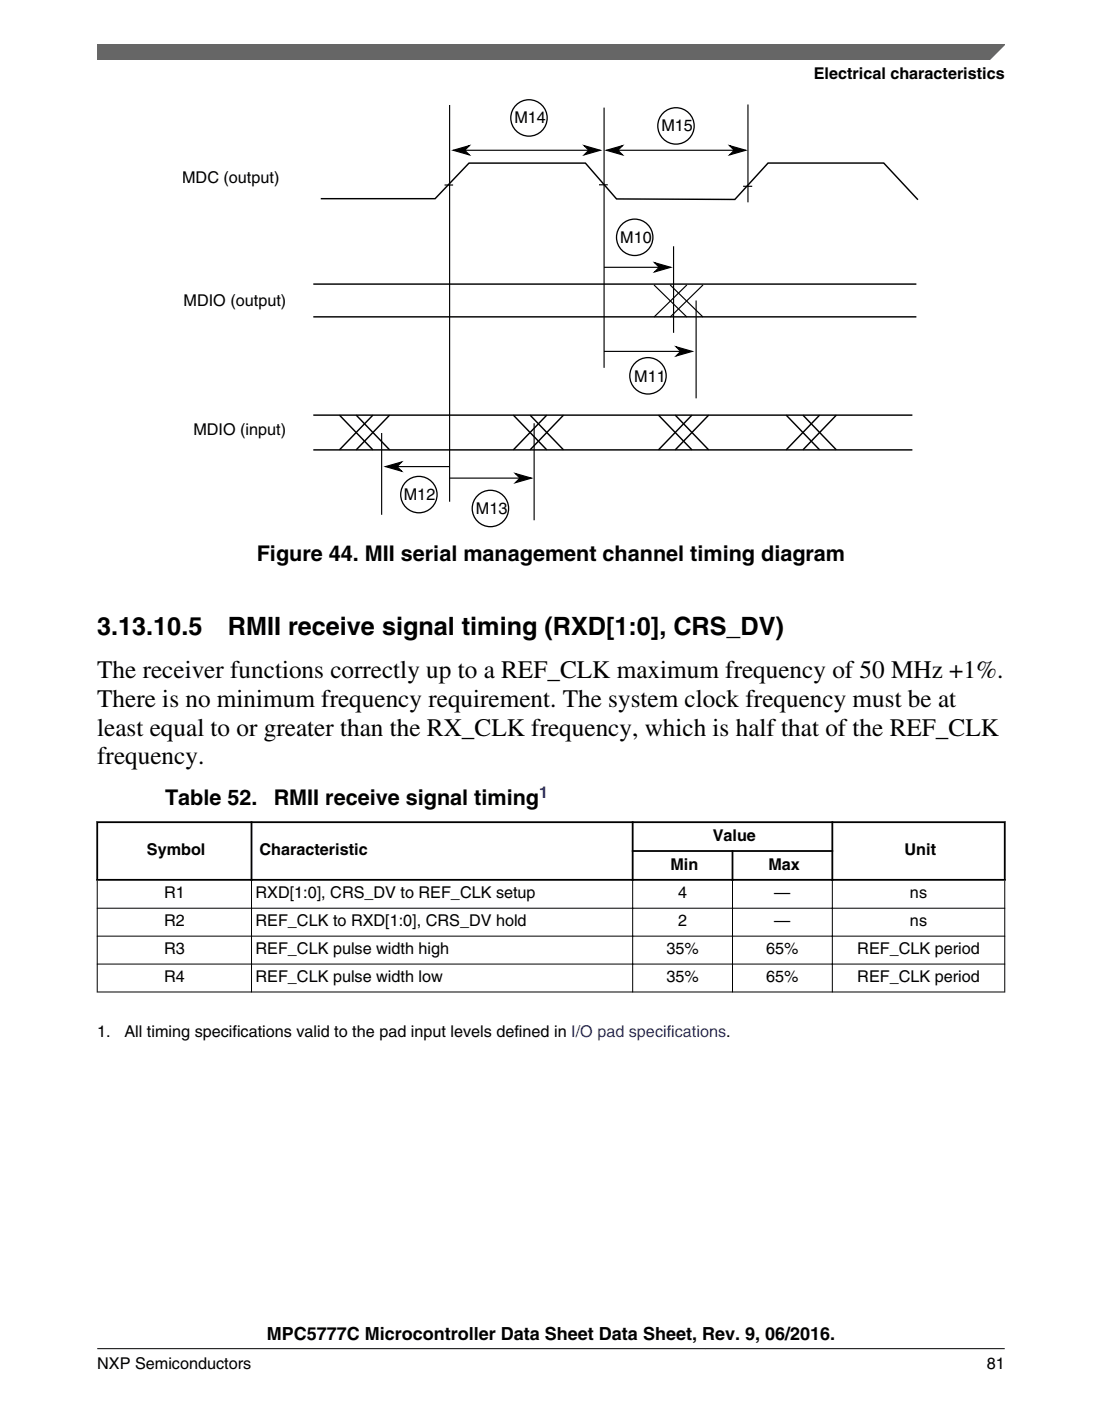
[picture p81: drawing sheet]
<svg xmlns="http://www.w3.org/2000/svg" width="216mm" height="274mm" viewBox="0 0 216 274" stroke-linecap="round" stroke-linejoin="round" font-family="sans-serif">
<defs><g id="words">
<g font-size="4.9">
<text x="19.1" y="124.2">3.13.10.5</text>
<text x="44.6" y="124.2">RMII receive signal timing (RXD[1:0], CRS_DV)</text>
<text x="19.1" y="132.7">The receiver functions correctly up to a REF_CLK maximum frequency of 50 MHz +1%.</text>
<text x="19.1" y="138.4">There is no minimum frequency requirement. The system clock frequency must be at</text>
<text x="19.1" y="144">least equal to or greater than the RX_CLK frequency, which is half that of the REF_CLK</text>
<text x="19.1" y="149.7">frequency.</text>
</g>
<g font-size="4.2">
<text x="50.3" y="109.9">Figure 44. MII serial management channel timing diagram</text>
<text x="32.3" y="157.7">Table 52.</text>
<text x="53.6" y="157.7">RMII receive signal timing</text>
</g>
<text font-size="3.5" x="52.3" y="262.3">MPC5777C Microcontroller Data Sheet Data Sheet, Rev. 9, 06/2016.</text>
<g font-size="3.2">
<text x="159.4" y="15.5">Electrical characteristics</text>
<text x="100.8" y="24.1">M14</text>
<text x="129.6" y="25.6">M15</text>
<text x="35.7" y="35.9">MDC (output)</text>
<text x="121.5" y="47.6">M10</text>
<text x="36" y="59.9">MDIO (output)</text>
<text x="124.3" y="74.7">M11</text>
<text x="37.9" y="85.2">MDIO (input)</text>
<text x="79.1" y="98">M12</text>
<text x="93.2" y="100.7">M13</text>
<text x="28.8" y="167.5">Symbol</text>
<text x="50.9" y="167.5">Characteristic</text>
<text x="139.6" y="164.6">Value</text>
<text x="177.2" y="167.5">Unit</text>
<text x="131.3" y="170.3">Min</text>
<text x="150.6" y="170.3">Max</text>
<text x="32.1" y="175.9">R1</text>
<text x="50.1" y="175.9">RXD[1:0], CRS_DV to REF_CLK setup</text>
<text x="132.8" y="175.9">4</text>
<text x="151.7" y="175.9">—</text>
<text x="178.3" y="175.9">ns</text>
<text x="32.1" y="181.4">R2</text>
<text x="50.1" y="181.4">REF_CLK to RXD[1:0], CRS_DV hold</text>
<text x="132.8" y="181.4">2</text>
<text x="151.7" y="181.4">—</text>
<text x="178.3" y="181.4">ns</text>
<text x="32.1" y="186.9">R3</text>
<text x="50.1" y="186.9">REF_CLK pulse width high</text>
<text x="130.6" y="186.9">35%</text>
<text x="150.1" y="186.9">65%</text>
<text x="168" y="186.9">REF_CLK period</text>
<text x="32.1" y="192.3">R4</text>
<text x="50.1" y="192.3">REF_CLK pulse width low</text>
<text x="130.6" y="192.3">35%</text>
<text x="150.1" y="192.3">65%</text>
<text x="168" y="192.3">REF_CLK period</text>
<text x="19" y="203.1">1.</text>
<text x="24.4" y="203.1">All timing specifications valid to the pad input levels defined in I/O pad specifications.</text>
<text x="19" y="268">NXP Semiconductors</text>
<text x="193.3" y="268">81</text>
</g>
<text font-size="3.2" fill="#00f" x="105.6" y="156.3">1</text>
</g></defs>
<circle cx="82.1" cy="96.8" r="3.6" fill="#fff" stroke="#000" stroke-width=".25"/>
<path d="M76 91.4h12" fill="none" stroke="#000" stroke-width=".23"/>
<path d="M75.5 91.4l3.2-.9-.9 .9 .9 .9z" fill-rule="evenodd" fill="#000" stroke="#000" stroke-width=".23"/>
<circle cx="96.1" cy="99.6" r="3.6" fill="#fff" stroke="#000" stroke-width=".25"/>
<path d="M88.1 93.6h15.6" fill="none" stroke="#000" stroke-width=".23"/>
<path d="M101 92.7l3.1 .9-3.1 .9 .9-.9z" fill-rule="evenodd" fill="#000" stroke="#000" stroke-width=".23"/>
<g fill="#fff" stroke="#000" stroke-width=".25">
<circle cx="127" cy="73.6" r="3.6"/>
<circle cx="103.6" cy="23.1" r="3.6"/>
</g>
<path d="M87.1 36.2h1.7M88.1 20.6v77.6M89.2 29.4h28M117.4 36.2h1.7M118.4 21.1v50.9M145.6 36.5h1.8M146.5 20.5v19.1M74.8 84.8v16M104.6 82.9v19" fill="none" stroke="#000" stroke-width=".23"/>
<g fill="#000" stroke="#000" stroke-width=".23">
<path d="M88.8 29.4l3.1-.9-.9 .9 .9 .9z" fill-rule="evenodd"/>
<path d="M114.4 28.5l3.2 .9-3.2 .9 .9-.9z" fill-rule="evenodd"/>
</g>
<path d="M62.8 38.9h22.4l6.7-7h22.8l6.1 7.1 23.2 .1 6.5-7.2h22.6l6.7 7.2M61.4 81.3h117.4" fill="none" stroke="#000" stroke-width=".28"/>
<circle cx="132.4" cy="24.7" r="3.6" fill="#fff" stroke="#000" stroke-width=".25"/>
<path d="M119.3 29.4h26.4M128.1 55.8l6.5 6.3M131.3 55.8l6.4 6.3M134.6 55.8l-6.5 6.3M137.7 55.8l-6.4 6.3" fill="none" stroke="#000" stroke-width=".23"/>
<g fill="#000" stroke="#000" stroke-width=".23">
<path d="M118.8 29.4l3.2-.9-.9 .9 .9 .9z" fill-rule="evenodd"/>
<path d="M142.9 28.5l3.2 .9-3.2 .9 .9-.9z" fill-rule="evenodd"/>
</g>
<path d="M61.4 55.6h118.1M61.4 62h118.1" fill="none" stroke="#000" stroke-width=".28"/>
<circle cx="124.3" cy="46.5" r="3.6" fill="#fff" stroke="#000" stroke-width=".25"/>
<path d="M118.3 52.3h12.7M132 48.2v17M136.4 58.8v19.2M118.3 68.8h16.9" fill="none" stroke="#000" stroke-width=".23"/>
<g fill="#000" stroke="#000" stroke-width=".23">
<path d="M128.2 51.4l3.2 .9-3.2 .9 1-.9z" fill-rule="evenodd"/>
<path d="M132.5 67.9l3.1 .9-3.1 .9 .9-.9z" fill-rule="evenodd"/>
</g>
<g fill="none" stroke="#000" stroke-width=".28">
<path d="M61.4 88.1h117.4M66.5 81.3l6.6 6.8M69.8 81.3l6.5 6.8M73.1 81.3l-6.6 6.8M76.3 81.3l-6.5 6.8M100.6 81.3l6.5 6.8M103.8 81.3l6.6 6.8M107.1 81.3l-6.5 6.8M110.4 81.3l-6.6 6.8M129 81.3l6.6 6.8M132.3 81.3l6.5 6.8M135.6 81.3l-6.6 6.8"/>
<path d="M138.8 81.3l-6.5 6.8M154 81.3l6.6 6.8M157.3 81.3l6.6 6.8M160.6 81.3l-6.6 6.8M163.9 81.3l-6.6 6.8"/>
</g>
<g fill="#fff">
<path d="M19 154.1h177.8v42h-177.8z" fill-rule="evenodd"/>
<path d="M19.2 161.2h29.9v10.9h-29.9z" fill-rule="evenodd"/>
<path d="M49.5 161.2h74.3v10.9h-74.3z" fill-rule="evenodd"/>
<path d="M124.1 161.2h38.8v5.3h-38.8z" fill-rule="evenodd"/>
<path d="M163.2 161.2h33.5v10.9h-33.5z" fill-rule="evenodd"/>
<path d="M124.1 166.8h19.2v5.3h-19.2z" fill-rule="evenodd"/>
<path d="M143.7 166.8h19.2v5.3h-19.2z" fill-rule="evenodd"/>
<path d="M19.1 172.5h30.1v5.2h-30.1z" fill-rule="evenodd"/>
<path d="M49.4 172.5h74.5v5.2h-74.5z" fill-rule="evenodd"/>
<path d="M124 172.5h19.4v5.2h-19.4z" fill-rule="evenodd"/>
<path d="M143.6 172.5h19.4v5.2h-19.4z" fill-rule="evenodd"/>
<path d="M163.2 172.5h33.6v5.2h-33.6z" fill-rule="evenodd"/>
<path d="M19.1 177.9h30.1v5.3h-30.1z" fill-rule="evenodd"/>
<path d="M49.4 177.9h74.5v5.3h-74.5z" fill-rule="evenodd"/>
<path d="M124 177.9h19.4v5.3h-19.4z" fill-rule="evenodd"/>
<path d="M143.6 177.9h19.4v5.3h-19.4z" fill-rule="evenodd"/>
<path d="M163.2 177.9h33.6v5.3h-33.6z" fill-rule="evenodd"/>
<path d="M19.1 183.4h30.1v5.3h-30.1z" fill-rule="evenodd"/>
<path d="M49.4 183.4h74.5v5.3h-74.5z" fill-rule="evenodd"/>
<path d="M124 183.4h19.4v5.3h-19.4z" fill-rule="evenodd"/>
<path d="M143.6 183.4h19.4v5.3h-19.4z" fill-rule="evenodd"/>
<path d="M163.2 183.4h33.6v5.3h-33.6z" fill-rule="evenodd"/>
<path d="M19.1 188.9h30.1v5.2h-30.1z" fill-rule="evenodd"/>
<path d="M49.4 188.9h74.5v5.2h-74.5z" fill-rule="evenodd"/>
<path d="M124 188.9h19.4v5.2h-19.4z" fill-rule="evenodd"/>
<path d="M143.6 188.9h19.4v5.2h-19.4z" fill-rule="evenodd"/>
<path d="M163.2 188.9h33.6v5.2h-33.6z" fill-rule="evenodd"/>
</g>
<path d="M18.9 161h178.1M18.9 172.3h178.1M19 160.8v11.7M49.3 160.8v11.7M123.8 166.6h39.4M124 160.8v11.7M143.5 166.5v6M163.1 160.8v11.7M196.8 160.8v11.7" fill="none" stroke="#000" stroke-width=".35"/>
<path d="M19 177.8h177.9M19 172.4v21.9M49.3 172.1v22.2M124 172.1v22.2M143.5 172.1v22.2M163.1 172.1v22.2M196.8 172.4v21.9M19 183.3h177.9M19 188.8h177.9M19 194.2h177.9" fill="none" stroke="#000" stroke-width=".2"/>
<path d="M19.1 8.7h177.8l-5.7 3h-172.1z" fill="#666"/>
<path d="M19.1 11.7v-3h177.8l-3.1 3" fill="none" stroke="#666" stroke-width=".28"/>
<path d="M19 264.1h177.8" fill="none" stroke="#000" stroke-width=".2"/>
<use href="#words"/>
</svg>
